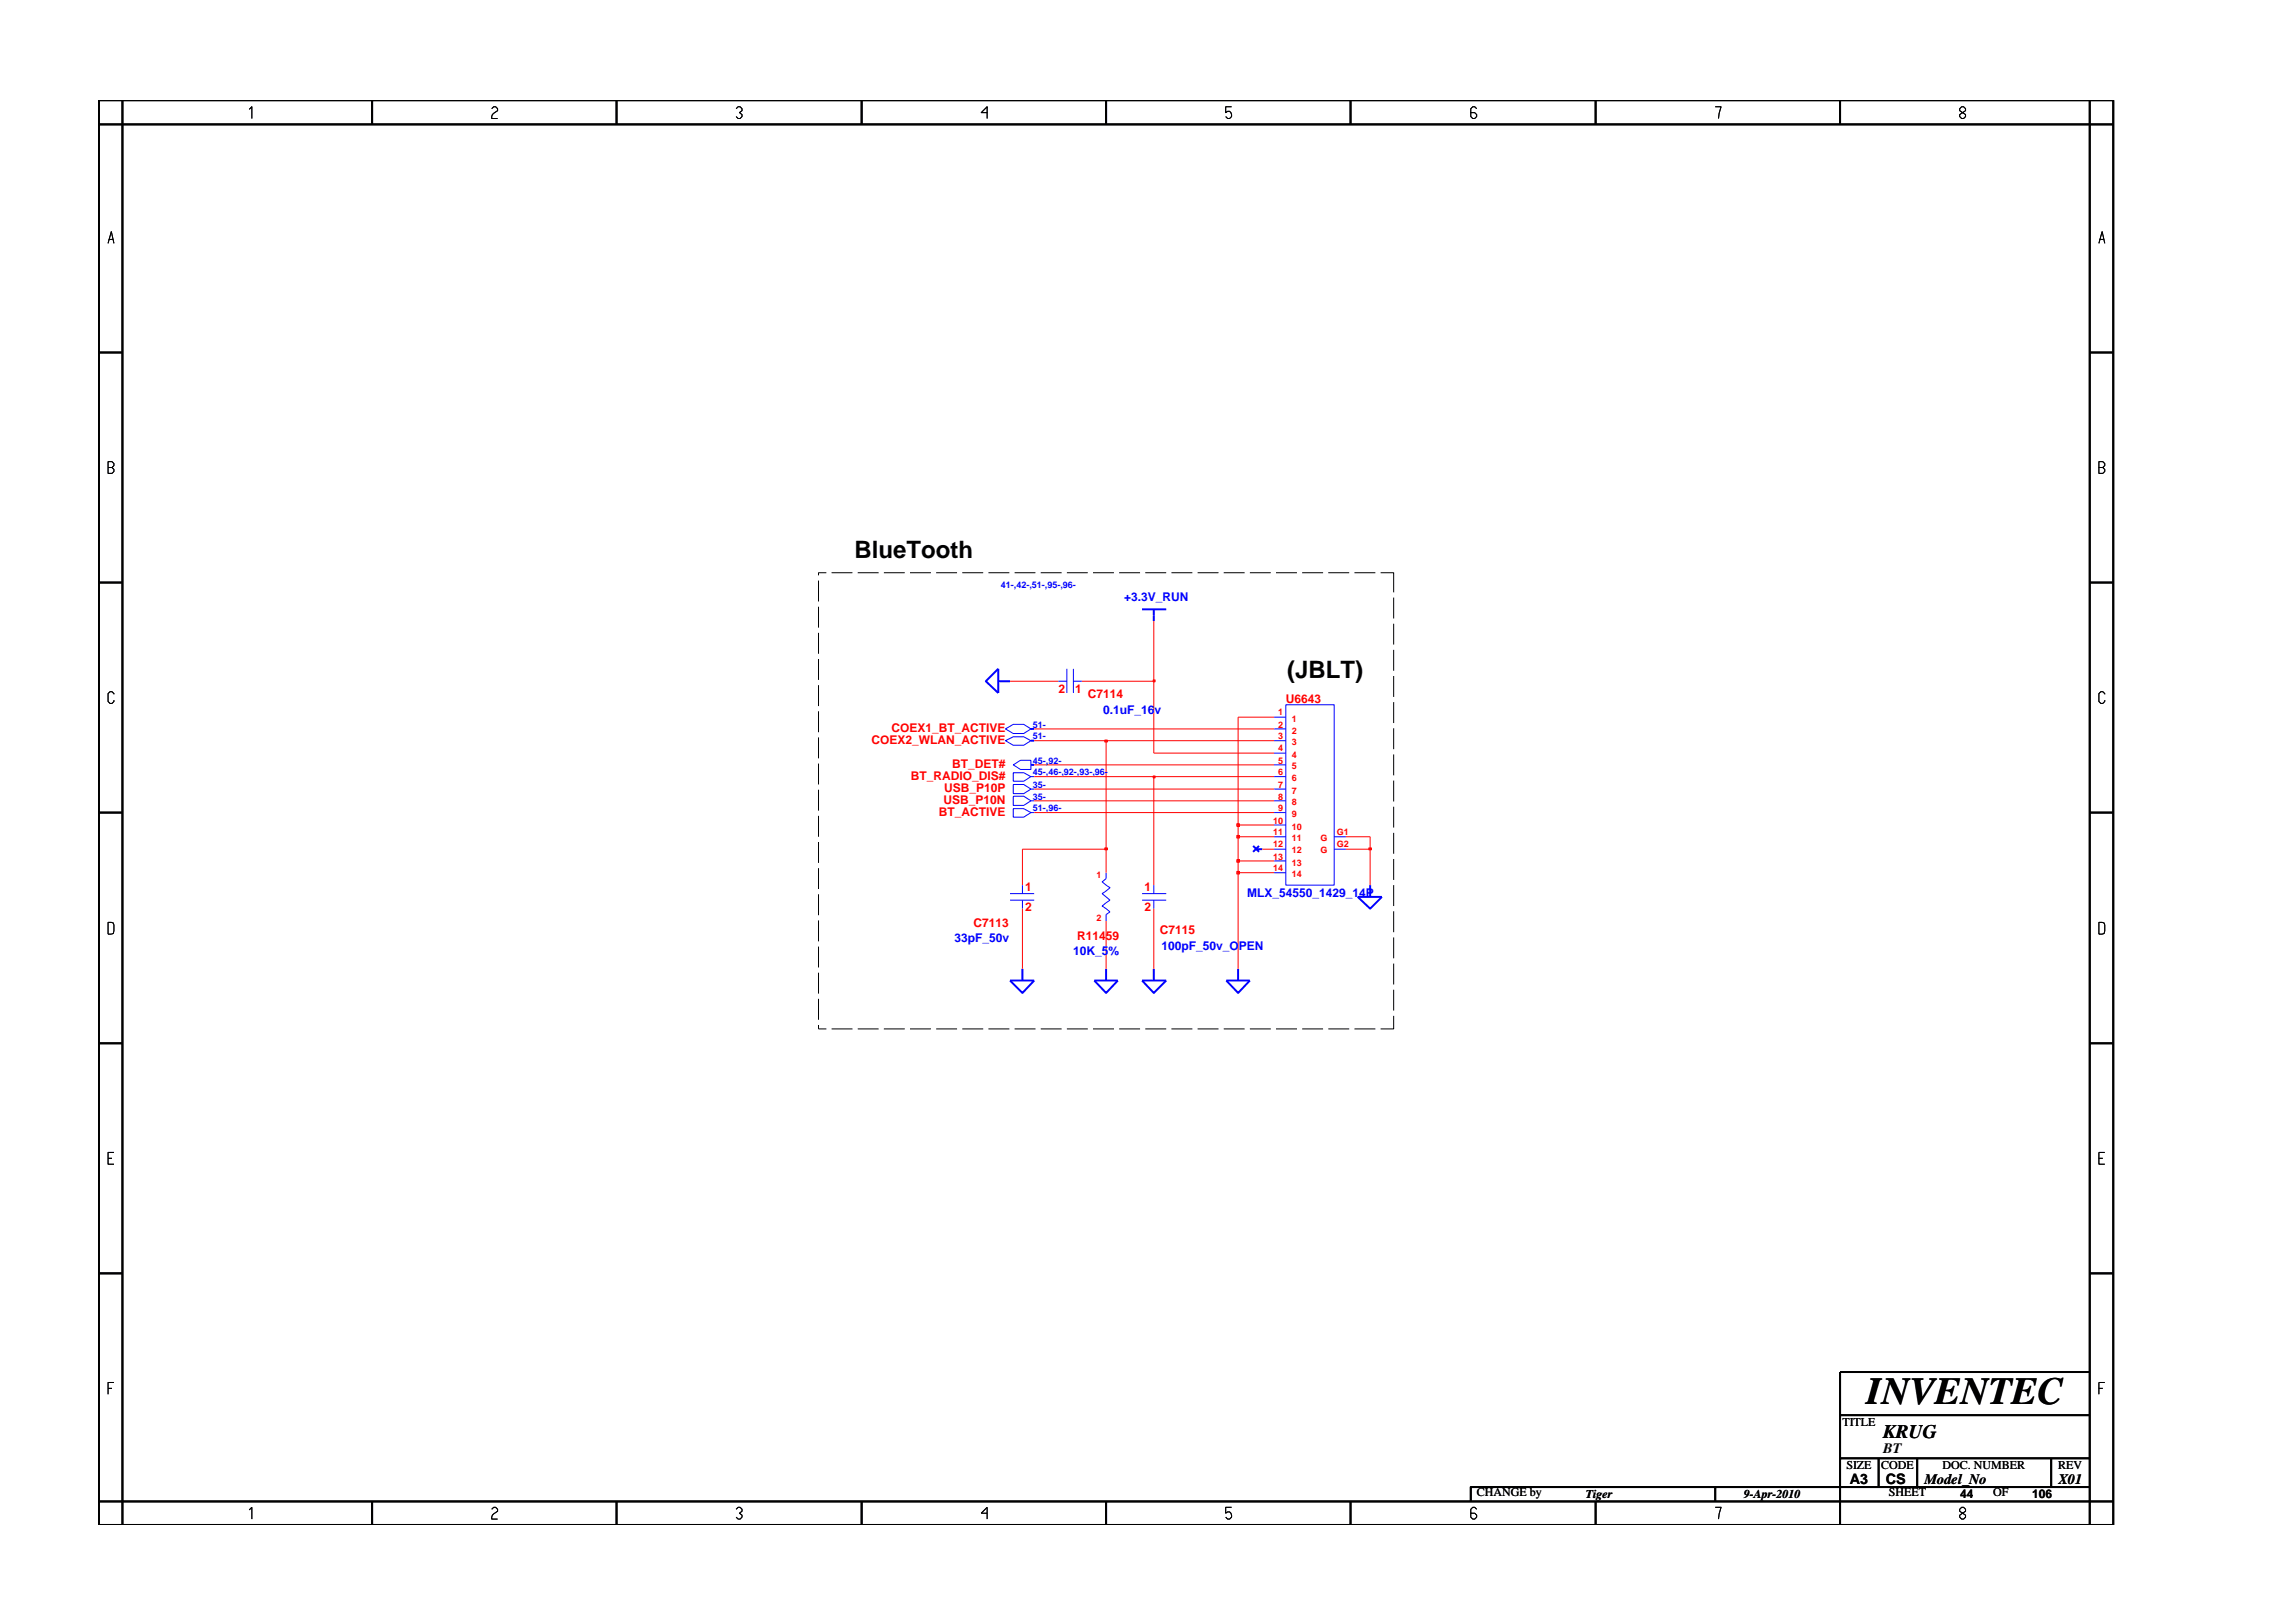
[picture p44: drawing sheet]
<svg xmlns="http://www.w3.org/2000/svg" width="297mm" height="210mm" viewBox="0 0 297 210" stroke-linecap="round" stroke-linejoin="round" font-family="sans-serif">
<defs><g id="words">
<text font-size="5" x="241.8" y="181.9">INVENTEC</text>
<g font-size="3.1">
<text x="110.7" y="72.3">BlueTooth</text>
<text x="166.7" y="87.8">(JBLT)</text>
</g>
<text font-size="2.5" x="244" y="186.3">KRUG</text>
<g font-size="1.9">
<text x="244" y="188.2">BT</text>
<text x="239.6" y="192.2">A3</text>
<text x="244.3" y="192.3">CS</text>
<text x="249.3" y="192.2">Model_No</text>
<text x="266.6" y="192.2">X01</text>
</g>
<g font-size="1.6" fill="#00f">
<text x="145.6" y="77.9">+3.3V_RUN</text>
<text x="142.9" y="92.5">0.1uF_16v</text>
<text x="161.6" y="116.2">MLX_54550_1429_14P</text>
<text x="123.7" y="122.1">33pF_50v</text>
<text x="139" y="123.7">10K_5%</text>
<text x="150.5" y="123.1">100pF_50v_OPEN</text>
</g>
<g font-size="1.6" fill="#f00">
<text x="137.1" y="89.8">2</text>
<text x="139.3" y="89.8">1</text>
<text x="115.5" y="94.8">COEX1_BT_ACTIVE</text>
<text x="140.9" y="90.5">C7114</text>
<text x="166.6" y="91.1">U6643</text>
<text x="112.9" y="96.4">COEX2_WLAN_ACTIVE</text>
<text x="118" y="101">BT_RADIO_DIS#</text>
<text x="123.3" y="99.5">BT_DET#</text>
<text x="121.6" y="105.7">BT_ACTIVE</text>
<text x="122.2" y="104.1">USB_P10N</text>
<text x="122.3" y="102.6">USB_P10P</text>
<text x="132.8" y="115.4">1</text>
<text x="132.8" y="118.1">2</text>
<text x="148.3" y="115.4">1</text>
<text x="148.3" y="118.1">2</text>
<text x="126.1" y="120.1">C7113</text>
<text x="139.5" y="121.8">R11459</text>
<text x="150.2" y="121">C7115</text>
</g>
<g font-size="1.6">
<text x="238.7" y="184.8">TITLE</text>
<text x="239.2" y="190.4">SIZE</text>
<text x="243.7" y="190.4">CODE</text>
<text x="251.7" y="190.4">DOC. NUMBER</text>
<text x="266.6" y="190.4">REV</text>
<text x="191.3" y="193.8">CHANGE by</text>
<text x="205.4" y="194.1">Tiger</text>
<text x="225.9" y="194.1">9-Apr-2010</text>
<text x="244.7" y="193.8">SHEET</text>
<text x="253.9" y="194.1">44</text>
<text x="258.2" y="193.8">OF</text>
<text x="263.3" y="194.1">106</text>
</g>
<g font-size="1.2" fill="#00f">
<text x="129.7" y="76.2">41-,42-,51-,95-,96-</text>
<text x="133.8" y="94.3">51-</text>
<text x="133.8" y="95.8">51-</text>
<text x="133.8" y="100.4">45-,46-,92-,93-,96-</text>
<text x="133.8" y="98.9">45-,92-</text>
<text x="133.8" y="103.6">35-</text>
<text x="133.8" y="105.1">51-,96-</text>
<text x="133.8" y="102.1">35-</text>
</g>
<g font-size="1.2" fill="#f00">
<text x="165.6" y="94.3">2</text>
<text x="165.6" y="95.8">3</text>
<text x="165.6" y="92.7">1</text>
<text x="167.3" y="95">2</text>
<text x="167.3" y="93.5">1</text>
<text x="165.6" y="97.3">4</text>
<text x="165.6" y="98.9">5</text>
<text x="165.6" y="100.4">6</text>
<text x="167.3" y="96.5">3</text>
<text x="167.3" y="98.2">4</text>
<text x="167.3" y="99.7">5</text>
<text x="167.3" y="101.2">6</text>
<text x="164.9" y="106.7">10</text>
<text x="165.6" y="103.6">8</text>
<text x="165.6" y="105.1">9</text>
<text x="165.6" y="102.1">7</text>
<text x="167.3" y="104.3">8</text>
<text x="167.3" y="105.9">9</text>
<text x="167.3" y="102.8">7</text>
<text x="167.3" y="107.5">10</text>
<text x="142" y="113.7">1</text>
<text x="164.9" y="111.4">13</text>
<text x="164.9" y="112.9">14</text>
<text x="164.9" y="108.2">11</text>
<text x="164.9" y="109.8">12</text>
<text x="167.3" y="110.5">12</text>
<text x="167.3" y="112.1">13</text>
<text x="167.3" y="113.7">14</text>
<text x="167.3" y="109">11</text>
<text x="171.1" y="109">G</text>
<text x="171.1" y="110.5">G</text>
<text x="173.2" y="108.2">G1</text>
<text x="173.2" y="109.8">G2</text>
<text x="142" y="119.3">2</text>
</g>
</g></defs>
<g fill="none" stroke="#00f" stroke-width=".25">
<path d="M147.9 78.9h3.2M149.5 78.9v1.6M127.7 88.3l1.6-1.7v3.2zM129.3 88.3h1.5M133.5 94.4h.5M133.5 99.1h.5M133.5 96h.5M162.3 109.6l.8 .7M162.7 110h.8M163.1 109.6l-.8 .7M175.9 116.2h3.1l-1.5 1.5zM177.5 114.7v1.5"/>
<path d="M130.8 127h3.2l-1.6 1.6zM132.4 125.5v1.5M141.8 127h3l-1.5 1.6zM143.3 125.5v1.5M147.9 127h3.2l-1.6 1.6zM149.5 125.5v1.5M158.9 127h3l-1.5 1.6zM160.4 125.5v1.5"/>
</g>
<g fill="none" stroke="#00f" stroke-width=".13">
<path d="M130.2 94.4l1.1-.6h1.3l.9 .6-.9 .6h-1.3zM130.2 96l1.1-.6h1.3l.9 .6-.9 .5h-1.3zM131.3 99.1l.9-.6h1.3v1.2h-1.3zM137.1 88.3h1.1M138.2 86.6v3.2M139.1 88.3h1.1M139.1 86.6v3.2M165 94.4h1.6M165 92.9h1.6M165 97.6h1.6M165 96h1.6M165 99.1h1.6"/>
<path d="M166.6 91.3h6.2v23.4h-6.2zM130.8 115.8h3.2M130.8 116.6h3.2M131.3 104.8h1.3l.9 .5-.9 .6h-1.3zM131.3 100.1h1.3l.9 .5-.9 .6h-1.3zM131.3 101.6h1.3l.9 .6-.9 .6h-1.3zM131.3 103.2h1.3l.9 .5-.9 .6h-1.3zM132.4 114.7v1.1M132.4 116.6v1.1M133.5 100.6h.5M133.5 103.7h.5M133.5 102.2h.5"/>
<path d="M133.5 105.3h.5M143.3 113.1v.7l-.5 .4 1 .8-1 .8 1 .8-1 .8 1 .7-.5 .4v.8M147.9 115.8h3.2M147.9 116.6h3.2M149.5 114.7v1.1M149.5 116.6v1.1M165 100.6h1.6M165 103.7h1.6M165 102.2h1.6M165 106.9h1.6M165 105.3h1.6M165 110h1.6"/>
<path d="M165 108.4h1.6M165 113.1h1.6M165 111.5h1.6M172.8 110h1.6M172.8 108.4h1.6"/>
</g>
<path d="M132.4 110v4.7M132.4 117.7v7.8M143.3 110v3.1M143.3 119.3v6.2M149.5 100.6v14.1M149.5 117.7v7.8M160.4 113.1v12.4M177.5 110v4.7" fill="none" stroke="#f00" stroke-width=".13"/>
<path d="M160.2 112.9h.4v.3h-.4z" fill-rule="evenodd" fill="#8e2323"/>
<path d="M160.2 112.9h.4v.3h-.4zM160.4 111.5v1.6h4.6" fill="none" stroke="#f00" stroke-width=".13"/>
<path d="M160.2 111.4h.4v.3h-.4z" fill-rule="evenodd" fill="#8e2323"/>
<path d="M132.4 110h10.9M160.2 111.4h.4v.3h-.4zM160.4 108.4v3.1h4.6" fill="none" stroke="#f00" stroke-width=".13"/>
<path d="M143.1 109.8h.4v.3h-.4z" fill-rule="evenodd" fill="#8e2323"/>
<path d="M143.3 96v14M143.1 109.8h.4v.3h-.4zM163.5 110h1.5M174.4 110h3.1" fill="none" stroke="#f00" stroke-width=".13"/>
<path d="M177.3 109.8h.4v.3h-.4z" fill="#8e2323"/>
<path d="M177.3 109.8h.4v.3h-.4zM177.5 108.4v1.6" fill="none" stroke="#f00" stroke-width=".13"/>
<path d="M160.2 108.2h.4v.4h-.4z" fill="#8e2323"/>
<path d="M160.2 108.2h.4v.4h-.4zM160.4 106.9v1.5h4.6M174.4 108.4h3.1" fill="none" stroke="#f00" stroke-width=".13"/>
<path d="M160.2 106.7h.4v.3h-.4z" fill="#8e2323"/>
<path d="M160.4 92.9v14h4.6M134 105.3h31M134 103.7h31M134 102.2h31M134 100.6h15.5M160.2 106.7h.4v.3h-.4z" fill="none" stroke="#f00" stroke-width=".13"/>
<path d="M149.4 100.5h.2v.3h-.2z" fill="#8e2323"/>
<path d="M134 99.1h31M134 96h9.3M149.5 88.3v9.3h15.5M149.4 100.5h.2v.3h-.2zM149.5 100.6h15.5" fill="none" stroke="#f00" stroke-width=".13"/>
<path d="M143.1 95.9h.4v.2h-.4z" fill-rule="evenodd" fill="#8e2323"/>
<path d="M130.8 88.3h6.3M134 94.4h31M140.2 88.3h9.3M143.1 95.9h.4v.2h-.4zM143.3 96h21.7M160.4 92.9h4.6" fill="none" stroke="#f00" stroke-width=".13"/>
<path d="M149.4 88.1h.2v.2h-.2z" fill="#8e2323"/>
<path d="M149.4 88.1h.2v.2h-.2zM149.5 80.5v7.8" fill="none" stroke="#f00" stroke-width=".13"/>
<g fill="none" stroke="#000" stroke-width=".25">
<path d="M12.8 13h261v184.6h-261zM12.8 16.1h261M15.9 13v184.6M48.2 13v3.1M79.9 13v3.1M111.6 13v3.1M143.3 13v3.1M174.9 13v3.1M206.7 13v3.1M238.4 13v3.1M270.7 13v184.6M12.8 45.7h3.1"/>
<path d="M270.7 45.7h3.1M12.8 75.5h3.1M270.7 75.5h3.1M12.8 105.3h3.1M270.7 105.3h3.1M12.8 135.2h3.1M270.7 135.2h3.1M12.8 165h3.1M270.7 165h3.1M270.7 177.7h-32.3v19.9M12.8 194.5h261M48.2 194.5v3.1"/>
<path d="M79.9 194.5v3.1M111.6 194.5v3.1M143.3 194.5v3.1M174.9 194.5v3.1M206.7 194.5v3.1M222.2 192.6v1.9M238.4 183.3h32.3M238.4 188.9h32.3M243.4 188.9v3.7M248.4 188.9v3.7M265.7 188.9v3.7M270.7 192.6h-80.2v1.9"/>
</g>
<g fill="none" stroke="#000" stroke-width=".13">
<path d="M32.3 14.2l.3-.4v1.6M63.7 14.1l.3-.3h.2l.3 .3v.2l-.5 .4-.3 .4v.3h.8M95.4 14.1l.2-.3h.3l.2 .3v.2l-.3 .3 .3 .2v.3l-.2 .3h-.3l-.2-.3M127.9 14.6h-.8l.8-.8v1.6M158.8 13.8h.7h-.7v.8l.2-.2a.5 .5 0 0 1 .5 .7l-.2 .3h-.3l-.2-.3 .2 .3h.3l.2-.3a.5 .5 0 0 0-.5-.7l-.2 .2zM191.3 14.1l-.3-.3h-.2l-.3 .3v1l.3 .3h.2l.3-.3v-.3l-.3-.2h-.5M222.2 13.8h.8l-.4 1.6 .4-1.6zM254.1 13.8l-.2 .3v.2l.7 .5v.3l-.2 .3h-.3l-.2-.3v-.3l.7-.5v-.2l-.2-.3zM14 31.5l.4-1.5 .4 1.5M14.1 31h.6M271.9 31.5l.4-1.5 .4 1.5M272 31h.6"/>
<path d="M14 59.8h.5l.3 .3v.2l-.3 .3 .3 .2v.3l-.3 .2h-.5zM14 60.6h.5M106 75.2v2.7M106 78.6v2.7M107 74.2h-1v.3M107.7 74.2h2.7M111.1 74.2h2.7M114.5 74.2h2.7M117.9 74.2h2.7M121.3 74.2h2.7M124.7 74.2h2.7M128 74.2h2.8"/>
<path d="M131.4 74.2h2.7M134.8 74.2h2.7M138.2 74.2h2.7M141.6 74.2h2.7M145 74.2h2.7M148.4 74.2h2.7M151.8 74.2h2.7M155.1 74.2h2.7M158.5 74.2h2.7M161.9 74.2h2.7M165.3 74.2h2.7M168.7 74.2h2.7"/>
<path d="M172.1 74.2h2.7M175.5 74.2h2.7M178.8 74.2h1.7v2.5M180.5 77.4v2.7M271.9 60.6h.5l.3-.3v-.2l-.3-.3h-.5v1.5h.5l.3-.2v-.3l-.3-.2M14.8 89.9l-.3-.3h-.2l-.3 .3v1l.3 .2h.2l.3-.2v-.2M106 82v2.7M106 85.4v2.7M106 88.8v2.7M106 92.1v2.8M106 95.5v2.7M106 98.9v2.7"/>
<path d="M180.5 80.8v2.7M180.5 84.2v2.7M180.5 87.6v2.7M180.5 91v2.7M180.5 94.3v2.8M180.5 97.7v2.7M271.9 89.9l.2-.3h.3l.3 .3-.3-.3h-.3l-.2 .3v1l.2 .2h.3l.3-.2v-.2v.2l-.3 .2h-.3l-.2-.2zM14 119.5l.7 .1 .1 .2-.1 1.1-.7 .1zM106 102.3v2.7M106 105.7v2.7M106 109.1v2.7M106 112.5v2.7"/>
<path d="M106 115.9v2.7M106 119.2v2.7M180.5 101.1v2.7M180.5 104.5v2.7M180.5 107.9v2.7M180.5 111.3v2.7M180.5 114.7v2.7M180.5 118.1v2.7M271.9 119.5l.7 .1 .1 .2-.1 1.1-.7 .1zM106 132.8v.5h1M106 122.6v2.7M106 126v2.7"/>
<path d="M106 129.4v2.7M107.7 133.3h2.7M111.1 133.3h2.7M114.5 133.3h2.7M117.9 133.3h2.7M121.3 133.3h2.7M124.7 133.3h2.7M128 133.3h2.8M131.4 133.3h2.7M134.8 133.3h2.7M138.2 133.3h2.7M141.6 133.3h2.7"/>
<path d="M145 133.3h2.7M148.4 133.3h2.7M151.8 133.3h2.7M155.1 133.3h2.7M158.5 133.3h2.7M161.9 133.3h2.7M165.3 133.3h2.7M168.7 133.3h2.7M172.1 133.3h2.7M175.5 133.3h2.7M180.5 131.6v1.7h-1.7M180.5 121.4v2.7"/>
<path d="M180.5 124.8v2.7M180.5 128.2v2.7M14 150.1h.5M14.8 149.3h-.8v1.5h.8M271.9 150.1h.5M272.7 149.3h-.8v1.5h.8M14 179.9h.5M14.8 179.1h-.8v1.5M271.9 179.9h.5M272.7 179.1h-.8v1.5M32.3 195.6l.3-.3v1.5M63.7 195.5l.3-.2h.2l.3 .2v.3l-.5 .3-.3 .4v.3h.8"/>
<path d="M95.6 195.3l-.2 .2 .2-.2h.3l.2 .2v.3l-.3 .2 .3 .3v.2l-.2 .3h-.3l-.2-.3 .2 .3h.3l.2-.3v-.2l-.3-.3 .3-.2v-.3l-.2-.2zM127.9 196h-.8l.8-.7v1.5M159.5 195.3h-.7v.7l.2-.1a.5 .5 0 0 1 .5 .6l-.2 .3h-.3l-.2-.3M190.8 195.3h.2l.3 .2-.3-.2h-.2l-.3 .2v1l.3 .3h.2l.3-.3v-.2l-.3-.3h-.5h.5l.3 .3v.2l-.3 .3h-.2l-.3-.3v-1zM222.2 195.3h.8l-.4 1.5M254.1 195.3l-.2 .2v.3l.7 .5v.2l-.2 .3h-.3l-.2-.3v-.2l.7-.5v-.3l-.2-.2z"/>
</g>
<use href="#words"/>
</svg>
